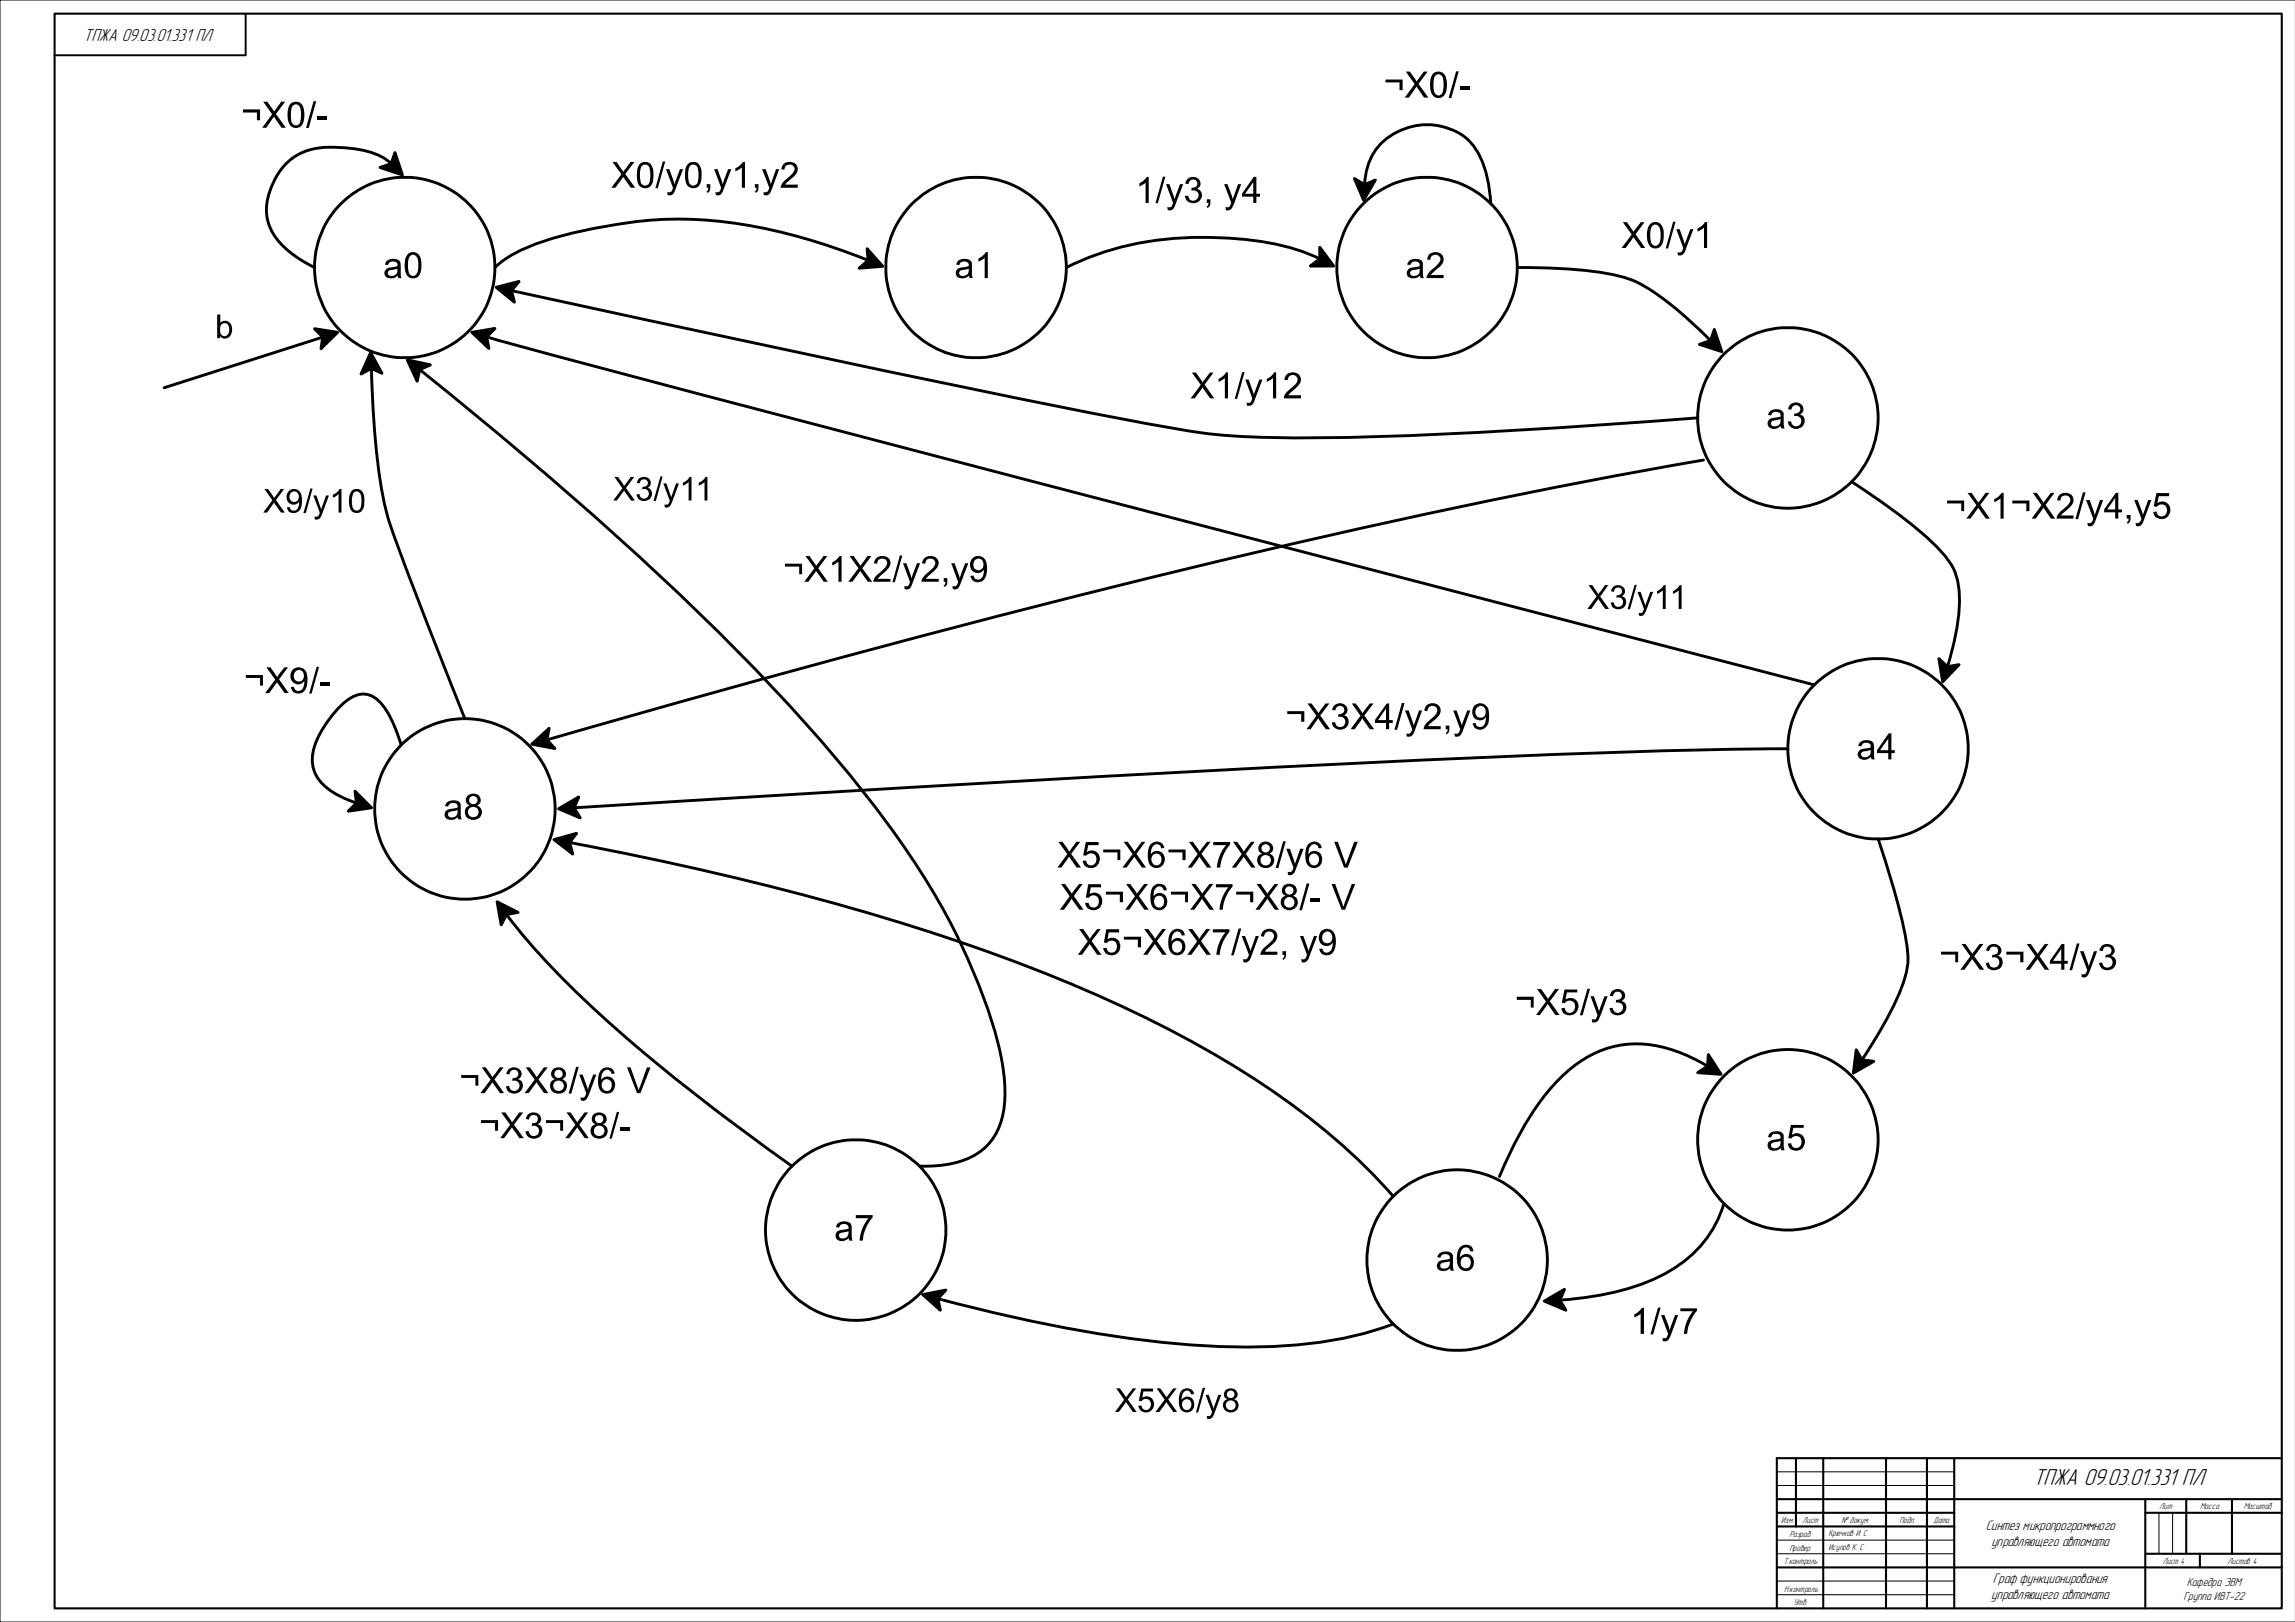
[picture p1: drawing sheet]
<svg xmlns="http://www.w3.org/2000/svg" width="841mm" height="594mm" viewBox="0 0 841 594" stroke-linecap="round" stroke-linejoin="round" font-family="sans-serif">
<defs><g id="words">
<text font-size="8.9" x="744.9" y="544">ТПЖА 09.03.01.331 ПЛ</text>
<text font-size="6.7" x="30.6" y="15.1">ТПЖА 09.03.01.331 ПЛ</text>
<g font-size="5.3">
<text x="727.5" y="560.2">Синтез микропрограммного</text>
<text x="729.7" y="566.2">управляющего автомата</text>
<text x="730.2" y="579.6">Граф функционирования</text>
<text x="729.6" y="585.6">управляющего автомата</text>
</g>
<g font-size="4.5">
<text x="801.2" y="580.7">Кафедра ЭВМ</text>
<text x="800" y="585.8">Группа ИВТ-22</text>
</g>
<g font-size="3.3">
<text x="652.6" y="557.7">Изм.</text>
<text x="660.3" y="557.7">Лист</text>
<text x="674.7" y="557.7">№ докум.</text>
<text x="695.9" y="557.7">Подп.</text>
<text x="708.4" y="557.7">Дата</text>
<text x="791.1" y="552.7">Лит.</text>
<text x="806.2" y="552.7">Масса</text>
<text x="822.1" y="552.7">Масштаб</text>
<text x="655.6" y="562.9">Разраб.</text>
<text x="670" y="562.7">Крючков И. С.</text>
<text x="655.6" y="567.8">Провер.</text>
<text x="670" y="567.7">Исупов К. С.</text>
<text x="653.5" y="572.6">Т.контроль</text>
<text x="792.3" y="572.8">Лист 4</text>
<text x="816.1" y="572.8">Листов 4</text>
<text x="653.7" y="582.9">Н.контроль</text>
<text x="657.2" y="587.7">Утв.</text>
</g>
</g></defs>
<path d="M840.9 0h-840.9v594h840.9M651 539h65M651 544h65M791 554v15M796 554v15M651 579h65M651 569h65M651 564h65M651 584h65" fill="none" stroke="#000" stroke-width=".37"/>
<g fill="none" stroke="#000" stroke-width=".76">
<path d="M20 5h816v584h-816zM658 534v25M668 534v55M691 534v55M706 534v55M716 534v55M836 534h-185v55M651 549h185M651 559h65M651 554h65M786 549v40M786 554h50"/>
<path d="M801 549v20M817.7 549v20M651 574h185M786 569h50M806 569v5"/>
</g>
<path d="M90 5.2v15h-70" fill="none" stroke="#000" stroke-width=".71"/>
<g fill="#fff">
<path d="M50.8 22.5h745.8v502.3h-745.8z"/>
<circle cx="148.3" cy="98" r="33"/>
</g>
<circle cx="148.3" cy="98" r="33" fill="none" stroke="#000" stroke-width="1.1"/>
<g fill="#000">
<path d="M149.7 92.8a3.1 3.1 0 0 1 3.4 .1 3.1 3.1 0 0 1 1.3 3.2v1.1a4.1 4.1 0 0 1-2.3 4.6 3.1 3.1 0 0 1-3.8-3.2 6.4 6.4 0 0 1 1.4-5.8zM150.3 93.7a7.6 7.6 0 0 0 0 6.9 1.75 1.75 0 0 0 1.9 .2 1.75 1.75 0 0 0 .9-1.7 6 6 0 0 0-1-5.6l-.8-.2z"/>
<path d="M141.7 95.5a3.3 3.3 0 0 1 5 .8l.1 4.8 .4 .7h-1.3l-.2-.8a3.1 3.1 0 0 1-4.7-.2 2.27 2.27 0 0 1 2.6-2.9l.9-.2a1 1 0 0 0 1.2-1 1 1 0 0 0-1.3-.9 1.77 1.77 0 0 0-2.3 1.3l-1.1-.2zM142.4 99.3a1.24 1.24 0 0 0 .1 1.6 1.24 1.24 0 0 0 1.6 .1 2.03 2.03 0 0 0 1.5-2.6z"/>
</g>
<circle cx="357.6" cy="98" r="33" fill="#fff"/>
<g fill="none" stroke="#000" stroke-width="1.1">
<path d="M317.7 91.1l5.7 6.4-8.6 .7 3.2-2.9zM318 95.3a189.8 189.8 0 0 0-70.6-15.1 174 174 0 0 0-53.2 10 39.6 39.6 0 0 0-12.9 7.8"/>
<circle cx="357.6" cy="98" r="33"/>
</g>
<g fill="#000">
<path d="M317.7 91.1l5.7 6.4-8.6 .7 3.2-2.9zM358.5 94.7l1.4-.9 1.3-1.5h.7v9.5h-1.1v-7.4l-2.3 1.4z"/>
<path d="M351 95.5a3.2 3.2 0 0 1 5.1 1v4l.3 1.3h-1.1l-.3-.8a3.2 3.2 0 0 1-4.7-.2 2.22 2.22 0 0 1 2.5-2.9l1.1-.2a.94 .94 0 0 0 1.1-.8 .94 .94 0 0 0-.9-1 1.74 1.74 0 0 0-2.6 1.2l-1.1-.2zM351.7 99.3a1.15 1.15 0 0 0 0 1.5 1.15 1.15 0 0 0 1.4 .2 2.03 2.03 0 0 0 1.8-2.6l-2.7 .6z"/>
</g>
<path d="M223.8 56.7h69.4v16.5h-69.4z" fill="#fff"/>
<g fill="#000">
<path d="M224.4 59.3h1.5l2.5 3.6 2.6-3.6h1.4l-3.3 4.4 3.6 5h-1.6l-2.8-3.9-2.8 3.9h-1.5l3.7-4.9zM242.9 59.1h.8l-2.7 9.8h-.9zM244 62h1.2l2 5.5 1.9-5.5h1.2l-3 7.8a1.92 1.92 0 0 1-2.7 1.6l-.2-1.1 .7 .1a1.51 1.51 0 0 0 1.5-1.7zM258.9 67.4h1.3v1.3a1.66 1.66 0 0 1-1 1.9l-.4-.4 .4-.3 .3-1.2h-.6zM261.7 62h1.2l1.8 5.5 2.1-5.5h1.1l-3.1 8.2a1.8 1.8 0 0 1-2.5 1.2l-.2-1.1 .7 .1a1.51 1.51 0 0 0 1.4-1.7zM269.4 61.6l1.4-.8 1.4-1.5h.7v9.4h-1.1v-7.4l-2.4 1.4zM276.6 67.4h1.3v1.3a1.66 1.66 0 0 1-1.1 1.9l-.3-.4 .4-.3 .3-1.2h-.6zM279.2 62h1.3l1.9 5.5 1.9-5.5h1.2l-3 7.8a1.99 1.99 0 0 1-2.7 1.6l-.1-1.1 .7 .1a1.57 1.57 0 0 0 1.5-1.7zM287.2 60a2.99 2.99 0 0 1 3.4-.5 2.99 2.99 0 0 1 1.6 3v.2a18.1 18.1 0 0 1-4.4 4.7l-.1 .2h4.6v1.1h-6.3l.9-2 2.8-2.5a2.39 2.39 0 0 0 .9-3.5 1.91 1.91 0 0 0-2-.3 1.91 1.91 0 0 0-1.2 1.7l-1.1-.1 .3-1.3z"/>
<path d="M234.4 60.1a2.97 2.97 0 0 1 3.4-.5 2.97 2.97 0 0 1 1.6 3v1.5a4.1 4.1 0 0 1-2.3 4.7 3 3 0 0 1-3.7-3.3l-.1-.7a6.6 6.6 0 0 1 1.1-4.7zM235.4 60.6a7.5 7.5 0 0 0-.1 6.9 1.88 1.88 0 0 0 2.2 .1 1.88 1.88 0 0 0 .7-2.1 5.4 5.4 0 0 0-1.1-5.1l-1.1-.1z"/>
<path d="M252 60.1a2.93 2.93 0 0 1 3.2-.6 2.93 2.93 0 0 1 1.8 2.7 6.7 6.7 0 0 1-1.5 6.4 3 3 0 0 1-4.5-3.1v-.7a6.1 6.1 0 0 1 1-4.7zM253 60.6a7.7 7.7 0 0 0-.1 6.9 1.9 1.9 0 0 0 2.2 0 1.9 1.9 0 0 0 .8-2 6.8 6.8 0 0 0-.8-4.9l-1.1-.3z"/>
</g>
<circle cx="522.9" cy="98" r="33" fill="#fff"/>
<g fill="none" stroke="#000" stroke-width="1.1">
<path d="M483.5 90.5l5.2 6.9h-8.6l3.4-2.6zM483.5 94.8a89.9 89.9 0 0 0-35.7-7.7 113.2 113.2 0 0 0-57.1 10.9"/>
<circle cx="522.9" cy="98" r="33"/>
</g>
<g fill="#000">
<path d="M417.4 67.2l1.7-1.2 1.1-1.2h.7v9.5h-1.2v-7.4l-2.3 1.4zM426.1 64.7h.9l-2.8 9.7h-.9zM427.2 67.4h1.3l1.9 5.6 1.9-5.6h1.2l-2.8 7.5a2.19 2.19 0 0 1-2.9 2.1l-.1-1.2 .5 .1a1.44 1.44 0 0 0 1.6-1.6zM435 65.7a2.64 2.64 0 0 1 3.5-.6 2.64 2.64 0 0 1 .9 3.5l-.8 .6a2.77 2.77 0 0 1 1.6 3.5 2.77 2.77 0 0 1-3.5 1.7 2.84 2.84 0 0 1-2.6-2.6l1.2-.1a1.89 1.89 0 0 0 2.3 1.7 1.89 1.89 0 0 0 1.5-2.4 1.89 1.89 0 0 0-2.6-1.2l.1-1.1a1.59 1.59 0 0 0 2-1 1.59 1.59 0 0 0-1.2-2 1.59 1.59 0 0 0-1.9 1.3l-.1 .4-1.1-.2zM442.1 73h1.4v1.3a1.84 1.84 0 0 1-1.1 1.9l-.3-.6 .5-.4 .2-.9h-.7zM448.5 67.4h1.2l2 5.6 1.9-5.6h1.2l-3.2 8.3a1.95 1.95 0 0 1-2.5 1.3l-.1-1.2 .5 .1a1.53 1.53 0 0 0 1.6-1.6zM483.5 90.5l5.2 6.9h-8.6l3.4-2.6zM523.8 93a3 3 0 0 1 3.7-.4 3 3 0 0 1 1.2 3.5l-.8 1.2-3.6 3.4h4.6v1.1h-6.3l1-2.1 2.8-2.5a2.44 2.44 0 0 0 1.1-3.2 1.89 1.89 0 0 0-2.1-.6 1.89 1.89 0 0 0-1.4 1.7l-1.1-.1 .4-1.3z"/>
<path d="M459.4 64.8h.9v6.2h1.3v1h-1.3v2.3h-1.1v-2.3h-4.2v-1zM459.2 66.7l-3 4.3h3z"/>
<path d="M516.3 95.5a3.5 3.5 0 0 1 4.9 .5l.2 5.1 .3 .7h-1.2l-.2-.8a3.2 3.2 0 0 1-4.8-.2 2.27 2.27 0 0 1 2.6-2.9l1-.2a.94 .94 0 0 0 1.1-.8 .94 .94 0 0 0-.9-1 1.81 1.81 0 0 0-2.6 1.2l-1.1-.2zM516.9 99.3a1.15 1.15 0 0 0 0 1.5 1.15 1.15 0 0 0 1.5 .2 2.03 2.03 0 0 0 1.8-2.6l-2.8 .6z"/>
</g>
<circle cx="655.1" cy="153.1" r="33.1" fill="#fff"/>
<g fill="none" stroke="#000" stroke-width="1.1">
<path d="M555.9 98a156.6 156.6 0 0 1 39.1 3.6 57.3 57.3 0 0 1 20.2 12.4l11.5 10.7M622.6 126.1l4.1-1.4 1.4-4.1 2.7 8.2z"/>
<circle cx="655.1" cy="153.1" r="33.1"/>
</g>
<g fill="#000">
<path d="M622.6 126.1l4.1-1.4 1.4-4.1 2.7 8.2zM655.8 148.3a2.66 2.66 0 0 1 3.6-.6 2.66 2.66 0 0 1 .8 3.5l-.8 .6a2.76 2.76 0 0 1 1.7 3.3 2.76 2.76 0 0 1-3.1 2 3 3 0 0 1-3-2.7l1.2-.1a1.91 1.91 0 0 0 2.2 1.7 1.91 1.91 0 0 0 1.5-2.4 1.91 1.91 0 0 0-2.6-1.2l.1-1a1.61 1.61 0 0 0 2-.9 1.61 1.61 0 0 0-.8-2 1.68 1.68 0 0 0-2.3 1.5l-1.2-.1z"/>
<path d="M648.5 150.6a3.2 3.2 0 0 1 5 .8v4.2l.4 1.3h-1.2l-.2-.9a2.87 2.87 0 0 1-4.9-.5 2.27 2.27 0 0 1 2.7-2.6l1-.1a.94 .94 0 0 0 1.1-.8 .94 .94 0 0 0-.9-1.1 1.74 1.74 0 0 0-2.6 1.2l-1.1-.1zM649.1 154.4a1.15 1.15 0 0 0 0 1.4 1.15 1.15 0 0 0 1.5 .3 2.03 2.03 0 0 0 1.8-2.6z"/>
</g>
<path d="M593.9 78.7h34.1v16.5h-34.1z" fill="#fff"/>
<g fill="#000">
<path d="M496.2 65.4l3.8 2.2 3.9-1.7-4.3 7.4zM594.6 81.4h1.5l2.4 3.5 2.7-3.5h1.3l-3.3 4.4 3.6 5h-1.5l-2.9-4-2.8 4h-1.5l3.7-4.9zM613 81.2h.9l-2.7 9.8h-.9zM614.2 83.9h1.2l1.8 5.6 2.1-5.6h1.1l-3.2 8.6a1.91 1.91 0 0 1-2.4 1l-.2-1.2 .9 .2a1.75 1.75 0 0 0 1.2-1.7zM621.9 83.7l1.4-.8 1.4-1.6h.8v9.5h-1.2v-7.4l-2.4 1.4z"/>
<path d="M604.5 82.1a2.99 2.99 0 0 1 3.4-.4 2.99 2.99 0 0 1 1.6 3l.1 1.4a4.3 4.3 0 0 1-2.3 4.8 3.2 3.2 0 0 1-3.8-3.4 7 7 0 0 1 1-5.4zM605.5 82.7a7.6 7.6 0 0 0-.1 6.9 1.75 1.75 0 0 0 1.9 .2 1.75 1.75 0 0 0 1-1.7 6.1 6.1 0 0 0-1.1-5.6l-.7-.2z"/>
</g>
<path d="M496.2 65.4l3.8 2.2 3.9-1.7-4.3 7.4zM500 67.6a21.8 21.8 0 0 1 19.2-21.6 21.4 21.4 0 0 1 24.8 15.9l1.4 5.9 .8 6.8" fill="none" stroke="#000" stroke-width="1.1"/>
<path d="M506.8 23.6h32v16.6h-32z" fill="#fff"/>
<g fill="#000">
<path d="M507.6 29.1h6.3v3.9h-1.2v-2.8h-5.1zM515 26.2h1.5l2.5 3.6 2.7-3.6h1.4l-3.4 4.5 3.6 5h-1.5l-2.8-4-2.8 4h-1.5l3.6-4.9zM533.5 26.1h1l-2.8 9.8h-.9zM534.8 31.7h3.6v1.1h-3.6z"/>
<path d="M525.3 26.7a3.1 3.1 0 0 1 3.3 0 3.1 3.1 0 0 1 1.4 2.9l.1 1.5a4.4 4.4 0 0 1-2.3 4.7 3.3 3.3 0 0 1-3.8-4l.2-3.1zM526 27.6a7.8 7.8 0 0 0 0 6.9 1.69 1.69 0 0 0 1.9 .2 1.69 1.69 0 0 0 .9-1.7v-.6a5.3 5.3 0 0 0-1-5l-.8-.2z"/>
</g>
<circle cx="688.1" cy="274.2" r="33" fill="#fff"/>
<g fill="none" stroke="#000" stroke-width="1.1">
<path d="M143.3 59.9a26 26 0 0 0-16.3-5.7 32.7 32.7 0 0 0-16.5 1.8 24 24 0 0 0-12.5 24.3 23.5 23.5 0 0 0 11 14.1l6.2 3.6M139.2 61.3l4.1-1.4 1.4-4 2.7 8.2z"/>
<circle cx="688.1" cy="274.2" r="33"/>
</g>
<g fill="#000">
<path d="M139.2 61.3l4.1-1.4 1.4-4 2.7 8.2z"/>
<path d="M681.3 272a3.5 3.5 0 0 1 5.1 .3l.2 5 .4 .8h-1.3l-.2-.9a2.87 2.87 0 0 1-4.8-.5 2.36 2.36 0 0 1 2.7-2.6l.9-.1a.94 .94 0 0 0 1.1-.8 .94 .94 0 0 0-.9-1.1 1.82 1.82 0 0 0-2.6 1.2l-1.1-.2zM682.1 275.5a1.23 1.23 0 0 0 .2 1.6 1.23 1.23 0 0 0 1.6 .1 2.02 2.02 0 0 0 1.5-2.6z"/>
<path d="M692 268.6h1v6.1h1.2v1.1h-1.2v2.3h-1.2v-2.3h-4.1v-1.1zM691.8 270.5l-3 4.2h3z"/>
</g>
<path d="M88.2 34.6h32v16.6h-32z" fill="#fff"/>
<g fill="#000">
<path d="M89 40.1h6.3v3.9h-1.2v-2.8h-5.1zM96.4 37.2h1.5l2.5 3.7 2.6-3.7h1.5l-3.4 4.5 3.6 5.1h-1.6l-2.7-4.1-2.8 4.1h-1.5l3.6-5zM114.9 37.1h.9l-2.7 9.8h-1zM116.2 42.7h3.6v1.2h-3.6zM710.4 241.2l3.1 2.9 4.3-.7-6 6.3z"/>
<path d="M106.4 38a3 3 0 0 1 3.4-.5 3 3 0 0 1 1.6 3.1l.1 2.1a3.6 3.6 0 0 1-2.7 4.1 3.4 3.4 0 0 1-3.4-4l.1-2.7zM107.4 38.6a7.7 7.7 0 0 0 0 6.9 1.71 1.71 0 0 0 1.9 .2 1.71 1.71 0 0 0 .9-1.7v-.6a5.3 5.3 0 0 0-1-5l-.8-.2z"/>
</g>
<path d="M678.4 176.4a184 184 0 0 1 32.3 25 23 23 0 0 1 7.2 18.4 86 86 0 0 1-4.4 24.3M710.4 241.2l3.1 2.9 4.3-.7-6 6.3z" fill="none" stroke="#000" stroke-width="1.1"/>
<path d="M712.8 177.8h82.6v16.5h-82.6z" fill="#fff"/>
<g fill="#000">
<path d="M713.4 183.3h6.2v3.9h-1v-2.8h-5.2zM720.9 180.5h1.5l2.4 3.6 2.7-3.6h1.4l-3.4 4.4 3.6 5h-1.5l-2.9-3.9-2.8 3.9h-1.5l3.7-4.9zM730.7 182.8l1.6-1.1 1.1-1.2h.7v9.4h-1.1v-7.4l-2.3 1.4zM737.3 183.3h6.2v3.9h-1.1v-2.8h-5.1zM744.8 180.5h1.5l2.5 3.6 2.6-3.6h1.3l-3.2 4.4 3.5 5h-1.6l-2.7-3.9-2.9 3.9h-1.5l3.7-4.9zM754.3 181.5a2.97 2.97 0 0 1 3.6-.9 2.97 2.97 0 0 1 1.7 3.3 17.2 17.2 0 0 1-4.4 4.7l-.1 .2h4.6v1.1h-6.2a6.5 6.5 0 0 1 3.3-4.2 2.55 2.55 0 0 0 1.2-3.8 1.84 1.84 0 0 0-2-.3 1.84 1.84 0 0 0-1.1 1.7l-1.2-.1zM763.1 180.3h1l-2.7 9.8h-1zM764.3 183.1h1.3l1.9 5.6 1.9-5.6h1.2l-2.8 7.5a2.18 2.18 0 0 1-2.9 2l-.1-1.1 .9 .1a1.72 1.72 0 0 0 1.2-1.7zM779.2 188.6h1.4v1.3a2.1 2.1 0 0 1-1.1 1.9l-.3-.5 .5-.5 .2-.9h-.7zM781.9 183.1h1.3l1.9 5.6 2-5.6h1.1l-2.8 7.5a2.21 2.21 0 0 1-2.8 2l-.1-1.1 1.4-.2 .7-1.4zM790.1 180.6h4.6v1.1h-3.8l-.5 2.6a3.2 3.2 0 0 1 4.8 2.1 3.2 3.2 0 0 1-3.8 3.7 2.65 2.65 0 0 1-2.5-2.6l1.2-.1a1.96 1.96 0 0 0 2.5 1.6 1.96 1.96 0 0 0 1.3-2.6 2.03 2.03 0 0 0-1.6-1.6 2.03 2.03 0 0 0-2.1 .8l-1.1-.2z"/>
<path d="M775.2 180.5h.9v6.1h1.3v1h-1.3v2.3h-1.1v-2.3h-4.1v-1zM775 182.3l-2.9 4.3h2.9z"/>
</g>
<circle cx="655.1" cy="417.4" r="33.1" fill="#fff"/>
<g fill="none" stroke="#000" stroke-width="1.1">
<path d="M688.1 307.2a229.4 229.4 0 0 1 10.7 40.5 29 29 0 0 1-3.1 16.5 158.5 158.5 0 0 1-13.5 23.9M680.1 384.4l2.1 3.7 4.3 .6-7.5 4.3z"/>
<circle cx="655.1" cy="417.4" r="33.1"/>
</g>
<g fill="#000">
<path d="M680.1 384.4l2.1 3.7 4.3 .6-7.5 4.3zM656.2 412h4.6v1h-3.7l-.6 2.6a3.2 3.2 0 0 1 4.8 2.1 3.2 3.2 0 0 1-3.7 3.7 2.65 2.65 0 0 1-2.6-2.6l1.3-.1a1.96 1.96 0 0 0 2.4 1.7 1.96 1.96 0 0 0 1.3-2.7 2.03 2.03 0 0 0-1.6-1.6 2.03 2.03 0 0 0-2.1 .8l-1.1-.1z"/>
<path d="M648.5 415a3.6 3.6 0 0 1 4.9 .5l.1 4.4 .4 1.3h-1.2l-.2-.8a3.2 3.2 0 0 1-4.7-.2 2.2 2.2 0 0 1 2.5-2.9l1-.1a.94 .94 0 0 0 1.2-.8 .94 .94 0 0 0-1-1.1 1.74 1.74 0 0 0-2.6 1.3l-1.1-.2zM649.1 418.7a1.25 1.25 0 0 0 .1 1.6 1.25 1.25 0 0 0 1.7 .2 2.17 2.17 0 0 0 1.5-2.7z"/>
</g>
<path d="M710.6 343h65.1v16.5h-65.1z" fill="#fff"/>
<g fill="#000">
<path d="M711.2 348.5h6.2v3.9h-1v-2.8h-5.2zM718.7 345.7h1.5l2.4 3.6 2.7-3.6h1.4l-3.4 4.5 3.7 4.9h-1.6l-2.9-3.9-2.8 3.9h-1.5l3.7-4.9zM728.3 346.6a2.68 2.68 0 0 1 3.5-.7 2.68 2.68 0 0 1 1.2 3.3l-1 .8a2.76 2.76 0 0 1 1.6 3.3 2.76 2.76 0 0 1-3 2 2.73 2.73 0 0 1-3-2.6l1.1-.2a1.89 1.89 0 0 0 2.2 1.8 1.89 1.89 0 0 0 1.5-2.4 1.89 1.89 0 0 0-2.5-1.2l.1-1a1.61 1.61 0 0 0 2-1.1 1.61 1.61 0 0 0-1.2-2 1.61 1.61 0 0 0-1.9 1.3l-.1 .4-1.1-.2zM735.1 348.5h6.2v3.9h-1.1v-2.8h-5.1zM742.6 345.7h1.5l2.4 3.6 2.7-3.6h1.3l-3.2 4.5 3.5 4.9h-1.6l-2.7-3.9-2.9 3.9h-1.5l3.7-4.9zM760.9 345.5h1l-2.7 9.8h-1zM762.1 348.3h1.3l1.9 5.6 1.9-5.6h1.1l-2.7 7.5a2.18 2.18 0 0 1-2.9 2l-.1-1.1 .4 .1a1.51 1.51 0 0 0 1.7-1.6zM770.1 346.3a2.65 2.65 0 0 1 3.4-.3 2.65 2.65 0 0 1 .9 3.2l-.9 .8a2.75 2.75 0 0 1 1.7 3.3 2.75 2.75 0 0 1-3.1 2 2.87 2.87 0 0 1-3-2.6l1.1-.2a1.91 1.91 0 0 0 2.2 1.9 1.91 1.91 0 0 0 1.5-2.5 1.91 1.91 0 0 0-2.6-1.2l.2-1a1.62 1.62 0 0 0 2.1-1.4 1.62 1.62 0 0 0-1.6-1.8 1.62 1.62 0 0 0-1.6 1.8l-1.3-.2z"/>
<path d="M755.4 345.7h.9v6.2h1.3v1h-1.3v2.2h-1.1v-2.2h-4.2v-1zM755.2 347.5l-3 4.4h3z"/>
</g>
<circle cx="533.9" cy="461.5" r="33.1" fill="#fff"/>
<g fill="none" stroke="#000" stroke-width="1.1">
<path d="M631.6 440.7a43.6 43.6 0 0 1-25.1 27.5 102.2 102.2 0 0 1-35 7.9M565.8 476.5l7.4-4.3-1.7 3.9 2.2 3.7z"/>
<circle cx="533.9" cy="461.5" r="33.1"/>
</g>
<g fill="#000">
<path d="M565.8 476.5l7.4-4.3-1.7 3.9 2.2 3.7z"/>
<path d="M535.1 456.6a2.78 2.78 0 0 1 2.9-.7 2.78 2.78 0 0 1 1.8 2.3l-1.1 .1a1.78 1.78 0 0 0-1.9-1.5 1.78 1.78 0 0 0-1.7 1.8l-.2 1.8a2.88 2.88 0 0 1 3.7-.9 2.88 2.88 0 0 1 1.3 3.6 3.1 3.1 0 0 1-3.3 2.3 3.1 3.1 0 0 1-2.7-3 6.7 6.7 0 0 1 1.2-5.8zM535.7 460.8a2.07 2.07 0 0 0-.2 2.8 2.07 2.07 0 0 0 2.8 .3 2.07 2.07 0 0 0 .3-2.8 2.07 2.07 0 0 0-2.9-.3z"/>
<path d="M527.3 459a3.5 3.5 0 0 1 4.9 .5l.2 4.5 .3 1.4h-1.2l-.2-.9a3.2 3.2 0 0 1-4.7-.2 2.21 2.21 0 0 1 2.5-2.9l1-.2a.94 .94 0 0 0 1.2-.8 .94 .94 0 0 0-1-1 1.73 1.73 0 0 0-2.5 1.2l-1.2-.2zM527.8 462.9a1.26 1.26 0 0 0 .3 1.5 1.26 1.26 0 0 0 1.6 .1 2.07 2.07 0 0 0 1.5-2.6l-2.5 .5z"/>
</g>
<path d="M597.2 476.3h25.3v16.6h-25.3z" fill="#fff"/>
<path d="M598.8 481.3l1.4-.9 1.3-1.4h.8v9.5h-1.2v-7.4l-2.3 1.4zM607.5 478.9h.9l-2.7 9.8h-1zM608.6 481.6h1.2l2 5.6 1.9-5.6h1.2l-3.2 8.3a1.95 1.95 0 0 1-2.5 1.2l-.1-1.1 .4 .1a1.42 1.42 0 0 0 1.7-1.6zM615.7 479.1h6v.9a15.2 15.2 0 0 0-3.6 8.5h-1.1a14.3 14.3 0 0 1 3.2-8.3h-4.5z" fill="#000"/>
<circle cx="170.3" cy="296.2" r="33.1" fill="#fff"/>
<g fill="none" stroke="#000" stroke-width="1.1">
<path d="M203 307.5l8.3-2.3-2.6 3.3 1.1 4.3zM208.7 308.5a1052.3 1052.3 0 0 1 148.4 38.3 493 493 0 0 1 96.4 44.4 251.6 251.6 0 0 1 57 46.9"/>
<circle cx="170.3" cy="296.2" r="33.1"/>
</g>
<g fill="#000">
<path d="M203 307.5l8.3-2.3-2.6 3.3 1.1 4.3z"/>
<path d="M163.8 293.8a3.6 3.6 0 0 1 4.9 .5l.1 4.4 .4 1.4h-1.2l-.3-.8a3.2 3.2 0 0 1-4.7-.2 2.23 2.23 0 0 1 2.5-2.9l1.1-.2a.94 .94 0 0 0 1.1-.8 .94 .94 0 0 0-.9-1.1 1.8 1.8 0 0 0-2.6 1.3l-1.1-.2zM164.4 297.5a1.25 1.25 0 0 0 .1 1.7 1.25 1.25 0 0 0 1.6 .1 2.17 2.17 0 0 0 1.6-2.7z"/>
<path d="M171.2 291.6a2.63 2.63 0 0 1 3.6-.8 2.63 2.63 0 0 1 .8 3.6l-.9 .5a2.79 2.79 0 0 1 1.7 3.6 2.79 2.79 0 0 1-3.5 1.7 2.72 2.72 0 0 1-2.6-2.3 2.72 2.72 0 0 1 1.8-3 2.06 2.06 0 0 1-.9-3.3zM171.9 293a1.51 1.51 0 0 0 3 0 1.51 1.51 0 0 0-3 0zM171.5 297.3a1.94 1.94 0 0 0 3.8 0 1.94 1.94 0 0 0-3.8 0z"/>
</g>
<path d="M386.8 305.6h111.3v47.3h-111.3z" fill="#fff"/>
<g fill="#000">
<path d="M387.8 308.3h1.5l2.4 3.6 2.7-3.6h1.4l-3.3 4.4 3.6 5h-1.6l-2.8-4-2.9 4h-1.4l3.6-4.9zM397.8 308.4h4.7v1.1h-3.8l-.5 2.6a3.2 3.2 0 0 1 4.8 2.1 3.2 3.2 0 0 1-3.8 3.7 2.66 2.66 0 0 1-2.5-2.7h1.2a1.97 1.97 0 0 0 2.5 1.6 1.97 1.97 0 0 0 1.3-2.7 2.1 2.1 0 0 0-1.7-1.6 2.1 2.1 0 0 0-2.1 .9l-1-.2zM404.2 311.1h6.3v3.9h-1.1v-2.8h-5.2zM411.7 308.3h1.5l2.5 3.6 2.6-3.6h1.3l-3.2 4.4 3.5 5h-1.5l-2.8-4-2.8 4h-1.5l3.7-4.9zM428.1 311.1h6.3v3.9h-1.2v-2.8h-5.1zM435.6 308.3h1.4l2.6 3.6 2.6-3.6h1.4l-3.4 4.4 3.6 5h-1.6l-2.7-4-2.8 4h-1.5l3.6-4.9zM444.5 308.4h6.2v.8a14.3 14.3 0 0 0-3.6 8.5h-1.3a14.2 14.2 0 0 1 3.4-8.2h-4.7zM451.8 308.3h1.5l2.4 3.6 2.7-3.6h1.3l-3.3 4.4 3.6 5h-1.5l-2.9-4-2.8 4h-1.5l3.6-4.9zM470.1 308.1h1l-2.7 9.8h-1zM488.8 308.3h1.4l2.9 8.4 3.1-8.4h1.3l-3.7 9.4h-1.4zM388.7 323.7h1.5l2.5 3.5 2.7-3.5h1.3l-3.3 4.4 3.6 5.1h-1.5l-2.9-4.1-2.8 4.1h-1.5l3.6-5zM398.7 323.8h4.7v1.1h-3.7l-.5 2.5a3.2 3.2 0 0 1 4.7 2.2 3.2 3.2 0 0 1-3.7 3.7 2.82 2.82 0 0 1-2.6-2.6l1.2-.1a1.97 1.97 0 0 0 2.5 1.7 1.97 1.97 0 0 0 1.3-2.7 1.99 1.99 0 0 0-1.6-1.7 1.99 1.99 0 0 0-2.1 .9l-1.1-.1z"/>
<path d="M405.2 326.5h6.2v3.9h-1.1v-2.8h-5.1zM412.6 323.7h1.5l2.4 3.5 2.7-3.5h1.4l-3.3 4.4 3.6 5.1h-1.6l-2.8-4.1-2.8 4.1h-1.5l3.6-5zM429 326.5h6.3v3.9h-1.1v-2.8h-5.2zM436.5 323.7h1.5l2.5 3.5 2.6-3.5h1.4l-3.3 4.4 3.6 5.1h-1.6l-2.8-4.1-2.8 4.1h-1.5l3.7-5zM445.5 323.8h6.1v.9a14.7 14.7 0 0 0-3.6 8.5h-1.2a13.8 13.8 0 0 1 3.3-8.3h-4.6zM452.9 326.5h6.3v3.9h-1.2v-2.8h-5.1zM460.4 323.7h1.5l2.5 3.5 2.6-3.5h1.4l-3.3 4.4 3.5 5.1h-1.5l-2.8-4.1-2.8 4.1h-1.5l3.6-5zM471.3 310.8h1.3l1.8 5.6 2-5.6h1.2l-2.6 7a2.8 2.8 0 0 1-2.6 2.7l-.5-.1-.1-1.2 .9 .2a1.72 1.72 0 0 0 1.2-1.7zM478.8 323.5h.9l-2.7 9.8h-1zM480.2 329.1h3.5v1.2h-3.5zM487.9 323.7h1.3l3 8.4 3.1-8.4h1.2l-3.7 9.5h-1.2zM395.4 340.2h1.5l2.4 3.6 2.7-3.6h1.3l-3.3 4.4 3.6 5.1h-1.6l-2.8-4-2.8 4h-1.5l3.6-5z"/>
<path d="M405.3 340.3h4.7v1.2h-3.8l-.4 2.5a3.1 3.1 0 0 1 4.7 1.9 3.1 3.1 0 0 1-3.2 3.9 2.88 2.88 0 0 1-3.1-2.6l1.2-.1a1.97 1.97 0 0 0 2.5 1.7 1.97 1.97 0 0 0 1.3-2.7 2.04 2.04 0 0 0-1.6-1.6 2.04 2.04 0 0 0-2.1 .8l-1-.1zM411.8 343h6.2v3.9h-1.1v-2.8h-5.1zM419.2 340.2h1.5l2.5 3.6 2.6-3.6h1.4l-3.3 4.4 3.6 5.1h-1.6l-2.7-4-2.9 4h-1.5l3.7-5zM435.3 340.2h1.5l2.6 3.6 2.6-3.6h1.4l-3.4 4.4 3.6 5.1h-1.5l-2.8-4-2.8 4h-1.5l3.6-5zM444.3 340.3h6.1v.9a15 15 0 0 0-3.5 8.5h-1.2a14.2 14.2 0 0 1 3.3-8.2h-4.7zM453.8 340h1l-2.8 9.8h-.9zM454.9 342.8h1.3l1.9 5.5 2-5.5h1.1l-2.6 6.9a2.71 2.71 0 0 1-2.8 2.7l-.2-.1-.1-1.1 .6 .1 .8-.2 .7-1.4zM462.6 341.2a2.94 2.94 0 0 1 3.9-.8 2.94 2.94 0 0 1 1.1 3.8l-4.2 4.3h4.6v1.2h-6.3l.7-1.8 2.7-2.5a2.63 2.63 0 0 0 1.2-3.8 1.86 1.86 0 0 0-2.1-.4 1.86 1.86 0 0 0-1.1 1.8l-1.1-.1zM469.9 348.3h1.3v1.4a1.84 1.84 0 0 1-1.1 1.8l-.2-.4 .5-.6 .2-.8h-.7zM476.3 342.8h1.2l2 5.5 1.9-5.5h1.2l-3 7.9-.7 1.1a1.68 1.68 0 0 1-2 .5l-.2-1.1a1.49 1.49 0 0 0 2.2-1.5z"/>
<path d="M421.8 309a2.81 2.81 0 0 1 2.9-.7 2.81 2.81 0 0 1 1.9 2.3l-1.1 .1a1.8 1.8 0 0 0-2-1.5 1.8 1.8 0 0 0-1.6 1.8l-.2 1.9a2.9 2.9 0 0 1 4-.7 2.9 2.9 0 0 1 .6 4.1 3.1 3.1 0 0 1-3.8 1.4 3.1 3.1 0 0 1-2-3.6 6.6 6.6 0 0 1 1.3-5.1zM422.7 312.9a2.12 2.12 0 0 0-.7 2.8 2.12 2.12 0 0 0 2.8 .9 2.11 2.11 0 0 0 .6-2.8 2.11 2.11 0 0 0-2.7-.9z"/>
<path d="M461.5 309.3a2.68 2.68 0 0 1 3.5-.9 2.68 2.68 0 0 1 1.1 3.4l-1 .8a2.85 2.85 0 0 1 1.4 3.8 2.85 2.85 0 0 1-3.8 1.4 2.68 2.68 0 0 1-2.1-2.5 2.68 2.68 0 0 1 1.8-2.7 2.1 2.1 0 0 1-.9-3.3zM462.2 310.7a1.52 1.52 0 0 0 3 0 1.52 1.52 0 0 0-3 0zM461.8 315a1.91 1.91 0 0 0 3.8 0 1.91 1.91 0 0 0-3.8 0z"/>
<path d="M479.5 309a2.75 2.75 0 0 1 2.9-.7 2.75 2.75 0 0 1 1.8 2.3l-1.1 .1a1.74 1.74 0 0 0-1.7-1.6 1.74 1.74 0 0 0-1.7 1.6l-.3 2.2a2.86 2.86 0 0 1 3.9-.8 2.86 2.86 0 0 1 .9 3.8 3 3 0 0 1-3.4 1.9 3 3 0 0 1-2.5-3 6.7 6.7 0 0 1 1.2-5.8zM480.4 312.9a2.11 2.11 0 0 0-.7 2.8 2.11 2.11 0 0 0 2.8 .9 2.11 2.11 0 0 0 .6-2.8 2.11 2.11 0 0 0-2.7-.9z"/>
<path d="M422.5 324.7a2.82 2.82 0 0 1 2.9-1 2.82 2.82 0 0 1 2.1 2.3l-1.2 .1a1.74 1.74 0 0 0-1.7-1.5 1.74 1.74 0 0 0-1.7 1.5l-.3 2.2a2.82 2.82 0 0 1 3.7-.9 2.82 2.82 0 0 1 1.3 3.5 3 3 0 0 1-3.4 2.4 3 3 0 0 1-2.6-3.1 8.3 8.3 0 0 1 .9-5.5zM423.3 328.6a2.12 2.12 0 0 0-.2 2.7 2.12 2.12 0 0 0 2.6 .7 2.12 2.12 0 0 0 .7-2.8 2.12 2.12 0 0 0-2.8-.9z"/>
<path d="M470.4 324.3a2.68 2.68 0 0 1 3.4-.4 2.68 2.68 0 0 1 1 3.3l-1.1 .8a2.84 2.84 0 0 1 1.5 3.8 2.84 2.84 0 0 1-3.9 1.4 2.66 2.66 0 0 1-2.1-2.5 2.66 2.66 0 0 1 1.9-2.7 2.17 2.17 0 0 1-.7-3.7zM470.8 326.1a1.55 1.55 0 0 0 3.1 0 1.55 1.55 0 0 0-3.1 0zM470.5 330.5a1.91 1.91 0 0 0 3.8 0 1.91 1.91 0 0 0-3.8 0z"/>
<path d="M429.4 340.9a2.77 2.77 0 0 1 2.8-.7 2.77 2.77 0 0 1 1.9 2.3l-1.1 .1a1.74 1.74 0 0 0-1.8-1.5 1.74 1.74 0 0 0-1.7 1.5l-.3 2.2a2.86 2.86 0 0 1 3.7-1 2.86 2.86 0 0 1 1.3 3.6 3.1 3.1 0 0 1-3.4 2.4 3.1 3.1 0 0 1-2.7-3.1 6.7 6.7 0 0 1 1.3-5.8zM430.2 344.9a2.06 2.06 0 0 0-.6 2.9 2.06 2.06 0 0 0 3 .4 2.08 2.08 0 0 0 .3-2.7 2.08 2.08 0 0 0-2.7-.6z"/>
<path d="M484.1 341a3.3 3.3 0 0 1 3.7-.4 3.3 3.3 0 0 1 1.6 3.5v1.8a3.4 3.4 0 0 1-4.6 3.7l-1-1-.4-1.1 1.1-.1a1.83 1.83 0 0 0 2.1 1.4 1.83 1.83 0 0 0 1.5-2l.2-1.6a2.87 2.87 0 0 1-3.8 .9 2.87 2.87 0 0 1-1.2-3.8zM484.9 341.8a2.03 2.03 0 0 0-.2 2.9 2.03 2.03 0 0 0 2.9 .2 2.12 2.12 0 0 0 .4-2.6 2.12 2.12 0 0 0-2.4-1z"/>
</g>
<circle cx="313.5" cy="450.5" r="33" fill="#fff"/>
<g fill="none" stroke="#000" stroke-width="1.1">
<path d="M181.8 105.2l8.4-2.1-2.8 3.3 1.1 4.3zM187.4 106.4l136 29.2 79.4 16.2a545.3 545.3 0 0 0 44.5 7.5 629.4 629.4 0 0 0 73.5 0 2956 2956 0 0 0 101.2-6.3"/>
<circle cx="313.5" cy="450.5" r="33"/>
</g>
<g fill="#000">
<path d="M181.8 105.2l8.4-2.1-2.8 3.3 1.1 4.3zM313.5 445h6.2v.9a14.7 14.7 0 0 0-3.6 8.4h-1.1a13.8 13.8 0 0 1 3.2-8.2h-4.7z"/>
<path d="M306.8 448.2a3.4 3.4 0 0 1 5.1 .3l.2 4.8 .3 1h-1.2l-.2-.9-.7 .5a2.44 2.44 0 0 1-2.8 .5 2.44 2.44 0 0 1-1.3-2.5 3.5 3.5 0 0 1 3.6-1.7 .94 .94 0 0 0 1.2-.8 .94 .94 0 0 0-1-1 1.74 1.74 0 0 0-2.5 1.2l-1.2-.2zM307.6 451.8a1.23 1.23 0 0 0 .2 1.6 1.23 1.23 0 0 0 1.5 .1 2.13 2.13 0 0 0 1.6-2.6z"/>
</g>
<path d="M436.4 133.8h40.7v16.5h-40.7z" fill="#fff"/>
<path d="M135.8 129.1l4.1 7.6-3.8-1.8-3.8 2.1zM436.7 136.4h1.5l2.4 3.7 2.7-3.7h1.3l-3.3 4.5 3.6 5h-1.5l-2.8-4-2.9 4h-1.5l3.7-5zM446.5 138.7l1.6-1 1.1-1.3h.7v9.5h-1.1v-7.4l-2.3 1.4zM455.1 136.3h.9l-2.7 9.8h-.9zM456.3 139h1.2l1.9 5.6 2-5.6h1.1l-3.2 8.6a1.91 1.91 0 0 1-2.4 .9l-.2-1.1a1.49 1.49 0 0 0 2.1-1.5zM464.1 138.7l.4-.1a4.7 4.7 0 0 0 2.3-2.2h.8v9.5h-1.2v-7.4l-2.3 1.4zM471.5 137.1a2.94 2.94 0 0 1 3.7-.5 2.94 2.94 0 0 1 1.2 3.5l-.8 1.2-3.6 3.4h4.7v1.2h-6.3l.6-1.8 2.3-2.1a3.6 3.6 0 0 0 2-3.6 1.83 1.83 0 0 0-2.1-1 1.83 1.83 0 0 0-1.4 1.9l-1.2-.2 .2-1z" fill="#000"/>
<path d="M135.8 129.1l4.1 7.6-3.8-1.8-3.8 2.1zM136.1 134.9a263.6 263.6 0 0 0 5.3 52 549.2 549.2 0 0 0 16.1 43.9l12.8 32.4" fill="none" stroke="#000" stroke-width="1.1"/>
<path d="M96 176.7h38.6v14.4h-38.6z" fill="#fff"/>
<g fill="#000">
<path d="M96.9 179.1h1.3l2.3 3.2 2.4-3.2h1.2l-3 4 3.3 4.6h-1.4l-2.6-3.6-2.6 3.6h-1.4l3.4-4.5zM113.7 178.9h.8l-2.4 9h-.9zM114.8 181.4h1.1l1.8 5.2 1.8-5.2h1l-2.5 6.9a2.06 2.06 0 0 1-2.7 1.9l-.1-1.1 .6 .1a1.39 1.39 0 0 0 1.4-1.5zM121.9 181.2l1.6-1 .9-1.1h.7v8.6h-1v-6.8l-2.2 1.3zM130.1 289.7l6 6.1-8.5 1.3 3-3z"/>
<path d="M105.8 179.9a2.92 2.92 0 0 1 3.4-.4 2.92 2.92 0 0 1 1.4 3.1 4.6 4.6 0 0 1-2 5.1 2.38 2.38 0 0 1-3.4-1.9l.9-.1a1.7 1.7 0 0 0 2 1.3 1.7 1.7 0 0 0 1.4-1.8l.1-1.5a2.6 2.6 0 0 1-3.5 .7 2.6 2.6 0 0 1-1-3.4zM106.6 180.5a1.84 1.84 0 0 0-.1 2.9 1.84 1.84 0 0 0 2.9-.7 1.81 1.81 0 0 0-.5-2.3 1.81 1.81 0 0 0-2.3 .1z"/>
<path d="M129.1 179.5a2.9 2.9 0 0 1 3.2 .1 2.9 2.9 0 0 1 1.2 2.9v.5a4.2 4.2 0 0 1-2 4.8 2.77 2.77 0 0 1-3.6-2.9 6.2 6.2 0 0 1 1.2-5.4zM129.7 180.3a6.5 6.5 0 0 0 0 6.3 1.71 1.71 0 0 0 2 0 1.71 1.71 0 0 0 .7-1.9 4.3 4.3 0 0 0-1.4-4.7z"/>
</g>
<path d="M147 272.9a39.5 39.5 0 0 0-8-16 8 8 0 0 0-11.1-1 38.5 38.5 0 0 0-13.1 18.8 13 13 0 0 0 5.7 14.4 35.4 35.4 0 0 0 10.1 5M130.1 289.7l6 6.1-8.5 1.3 3-3z" fill="none" stroke="#000" stroke-width="1.1"/>
<path d="M89.4 241.7h31.9v16.5h-31.9z" fill="#fff"/>
<g fill="#000">
<path d="M90.1 247.2h6.2v3.9h-1v-2.8h-5.2zM97.6 244.4h1.5l2.4 3.6 2.7-3.6h1.3l-3.2 4.4 3.5 5h-1.5l-2.8-4-2.9 4h-1.5l3.7-4.9zM116 244.2h.9l-2.7 9.8h-.9zM117.3 249.8h3.6v1.2h-3.6zM194.8 272.5l6.4-5.8-.8 4.2 2.9 3.2z"/>
<path d="M107.3 245.2a3.3 3.3 0 0 1 3.7-.4 3.3 3.3 0 0 1 1.6 3.4v1.8a3.5 3.5 0 0 1-4.5 3.8l-1.1-1-.4-1.2 1.1-.1a1.83 1.83 0 0 0 2.1 1.5 1.83 1.83 0 0 0 1.5-2l.2-1.6a2.93 2.93 0 0 1-4 .6 2.93 2.93 0 0 1-.8-4zM108.5 245.7a2.02 2.02 0 0 0-.6 3 2.02 2.02 0 0 0 3.1 .1 2.07 2.07 0 0 0 .1-2.5 2.07 2.07 0 0 0-2.2-.8z"/>
</g>
<path d="M624.1 168.5a2941.8 2941.8 0 0 0-207.4 44.2l-55.3 14-58.1 15.4-60.8 16.8-42.1 12M194.8 272.5l6.4-5.8-.8 4.2 2.9 3.2z" fill="none" stroke="#000" stroke-width="1.1"/>
<path d="M286.5 201h76v16.5h-76z" fill="#fff"/>
<g fill="#000">
<path d="M172.9 121.7l8.4-1.4-3 3.1 .8 4.2zM287.6 206.4h6.3v3.9h-1.1v-2.8h-5.2zM295.1 203.6h1.5l2.5 3.6 2.6-3.6h1.4l-3.3 4.5 3.5 4.9h-1.5l-2.8-3.9-2.8 3.9h-1.5l3.7-4.9zM304.9 206l1.7-1.2 1-1.2h.7v9.4h-1.1v-7.4l-2.3 1.4zM311.3 203.6h1.5l2.4 3.6 2.7-3.6h1.4l-3.4 4.5 3.6 4.9h-1.5l-2.9-3.9-2.8 3.9h-1.5l3.7-4.9zM321.1 204.3a2.98 2.98 0 0 1 3.4-.5 2.98 2.98 0 0 1 1.7 3 16.5 16.5 0 0 1-4.4 4.9l-.2 .3h4.7v1h-6.3l.3-1.1 .6-.9 2.4-2.2a2.68 2.68 0 0 0 1.3-3.8 1.91 1.91 0 0 0-2.1-.3 1.91 1.91 0 0 0-1.1 1.7l-1.1-.1 .1-.9zM329.7 203.4h.9l-2.8 9.8h-.8zM330.8 206.2h1.3l1.9 5.6 2-5.6h1.1l-3 7.9a1.92 1.92 0 0 1-2.6 1.6l-.2-1.1 .7 .1a1.47 1.47 0 0 0 1.4-1.6zM338.5 204.6a2.98 2.98 0 0 1 3.6-.9 2.98 2.98 0 0 1 1.7 3.3l-1.2 1.7-3.4 3.3h4.7v1h-6.3a6.5 6.5 0 0 1 3.4-4.2 2.54 2.54 0 0 0 1.1-3.8 1.84 1.84 0 0 0-2-.3 1.84 1.84 0 0 0-1 1.7l-1.3-.1zM345.8 211.7h1.3v1.3a1.66 1.66 0 0 1-1.1 1.9l-.3-.4 .5-.6 .2-.9h-.6zM348.5 206.2h1.2l2 5.6 1.9-5.6h1.2l-3.2 8.3a1.8 1.8 0 0 1-2.5 1.2l-.2-1.1 .7 .1a1.5 1.5 0 0 0 1.5-1.6z"/>
<path d="M356.3 204.5a3.2 3.2 0 0 1 3.5-.6 3.2 3.2 0 0 1 1.8 3.2v2.2a3.4 3.4 0 0 1-4.2 3.8 2.68 2.68 0 0 1-1.8-2.2l1.1-.2a1.83 1.83 0 0 0 2 1.5 1.83 1.83 0 0 0 1.6-1.9l.2-1.7a2.89 2.89 0 0 1-3.8 .9 2.89 2.89 0 0 1-1.2-3.8zM357.1 205.2a2.03 2.03 0 0 0-.2 2.9 2.03 2.03 0 0 0 2.9 .2 2.06 2.06 0 0 0 .3-2.7 2.06 2.06 0 0 0-2.6-.7z"/>
</g>
<path d="M172.9 121.7l8.4-1.4-3 3.1 .8 4.2zM178.3 123.4l39.8 10.8 94.3 24.9 352.3 91.7" fill="none" stroke="#000" stroke-width="1.1"/>
<path d="M581.8 212h36.3v14.3h-36.3z" fill="#fff"/>
<path d="M582 214.3h1.4l2.3 3.3 2.3-3.3h1.3l-3 4.1 3.2 4.6h-1.4l-2.5-3.7-2.6 3.7h-1.4l3.3-4.6zM590.9 215.1a2.41 2.41 0 0 1 3.2-.5 2.41 2.41 0 0 1 .8 3.2l-.7 .5a2.53 2.53 0 0 1 1.4 3.3 2.53 2.53 0 0 1-3.2 1.5 2.37 2.37 0 0 1-2.2-2.4l1-.2a1.75 1.75 0 0 0 2.1 1.7 1.75 1.75 0 0 0 1.3-2.3 1.75 1.75 0 0 0-2.4-1l.2-.9a1.5 1.5 0 0 0 1.9-1.2 1.5 1.5 0 0 0-1.5-1.7 1.5 1.5 0 0 0-1.5 1.7l-1.1-.3zM598.9 214.2h.8l-2.5 8.9h-.9zM599.9 216.8h1.2l1.8 5 1.7-5h1.1l-2.9 7.5a1.68 1.68 0 0 1-2.3 1.1l-.1-1 .4 .1a1.45 1.45 0 0 0 1.5-1.5zM607.1 216.5l1.3-.8 1.2-1.4h.7v8.7h-1.1v-6.8l-2.1 1.3zM612.9 216.5l1.3-.8 1.2-1.4h.7v8.7h-1.1v-6.8l-2.1 1.3zM204.6 296.2l7.4-4.3-1.6 3.9 2.2 3.7z" fill="#000"/>
<path d="M655 274.2a2690.1 2690.1 0 0 0-109 3.1l-51.7 2.3-81 4.2-94.6 5.4-108.3 6.6M204.6 296.2l7.4-4.3-1.6 3.9 2.2 3.7z" fill="none" stroke="#000" stroke-width="1.1"/>
<path d="M470.5 255h76.1v16.5h-76.1z" fill="#fff"/>
<g fill="#000">
<path d="M471.6 260.4h6.3v3.9h-1.2v-2.8h-5.1zM479 257.6h1.5l2.5 3.5 2.7-3.5h1.4l-3.4 4.4 3.6 5.1h-1.6l-2.7-4-2.8 4h-1.5l3.6-5zM488.7 258.5a2.62 2.62 0 0 1 3.7-.6 2.62 2.62 0 0 1 .5 3.7l-.5 .3a2.76 2.76 0 0 1 1.6 3.3 2.76 2.76 0 0 1-3.1 2 3.1 3.1 0 0 1-3-2.6l1.2-.2a1.92 1.92 0 0 0 2.2 1.8 1.92 1.92 0 0 0 1.5-2.4 1.92 1.92 0 0 0-2.6-1.2l.1-1a1.61 1.61 0 0 0 2.1-.9 1.61 1.61 0 0 0-.8-2.1 1.68 1.68 0 0 0-2.3 1.6l-1.3-.2zM495.3 257.6h1.4l2.5 3.5 2.7-3.5h1.3l-3.3 4.4 3.6 5.1h-1.6l-2.7-4-2.9 4h-1.5l3.7-5zM513.6 257.4h1l-2.7 9.8h-1zM514.8 260.2h1.3l1.9 5.5 1.9-5.5h1.1l-2.5 6.9a2.67 2.67 0 0 1-2.8 2.7l-.3-.1-.1-1.1 .6 .1a1.71 1.71 0 0 0 1.5-1.6zM522.7 258.2a2.94 2.94 0 0 1 3.7-.4 2.94 2.94 0 0 1 1.2 3.5l-.7 1.2-3.6 3.4h4.5v1.2h-6.2l.9-2.2 2.4-2.1a2.63 2.63 0 0 0 1.3-3.8 1.86 1.86 0 0 0-2.1-.4 1.86 1.86 0 0 0-1.1 1.8l-1.2-.1 .4-1.4zM529.7 265.7h1.3v1.4a1.84 1.84 0 0 1-1 1.8l-.3-.4 .5-.6 .2-.8h-.7zM532.4 260.2h1.3l1.9 5.5 1.9-5.5h1.2l-3.3 8.5a1.9 1.9 0 0 1-2.4 1l-.1-1.1 .7 .1a1.57 1.57 0 0 0 1.4-1.6zM338.1 474.1l8.5-1.7-3 3.2 .9 4.2z"/>
<path d="M508.1 257.6h.9v6.1h1.3v1.1h-1.3v2.3h-1.2v-2.3h-4.1v-1.1zM507.8 259.5l-2.9 4.2h2.9z"/>
<path d="M540.2 258.4a3.3 3.3 0 0 1 3.8-.4 3.3 3.3 0 0 1 1.6 3.5v.6a4.2 4.2 0 0 1-3 5.1 2.56 2.56 0 0 1-3-2.4h1a1.83 1.83 0 0 0 2.1 1.4 1.83 1.83 0 0 0 1.6-2l.1-1.6a2.84 2.84 0 0 1-3.7 .8 2.84 2.84 0 0 1-1.2-3.7zM541.4 258.9a2.04 2.04 0 0 0-.5 3.1 2.04 2.04 0 0 0 3.1-.1 2.03 2.03 0 0 0 0-2.6 2.03 2.03 0 0 0-2.6-.4z"/>
</g>
<path d="M338.1 474.1l8.5-1.7-3 3.2 .9 4.2zM343.6 475.6a501 501 0 0 0 98.3 17.3 183.8 183.8 0 0 0 59.2-4.9l9.4-3.1" fill="none" stroke="#000" stroke-width="1.1"/>
<path d="M408.9 506h45.1v14.4h-45.1z" fill="#fff"/>
<g fill="#000">
<path d="M149.2 131.8l8.5 1.8-3.9 1.8-1 4.2zM409 508.4h1.3l2.3 3.3 2.4-3.3h1.3l-3.1 4.1 3.3 4.6h-1.5l-2.5-3.6-2.6 3.6h-1.4l3.4-4.5zM418.1 508.5h4.4v1.1h-3.6l-.4 2.3a2.92 2.92 0 0 1 4.4 2.2 2.92 2.92 0 0 1-3.9 3 2.63 2.63 0 0 1-1.9-2.3l1.1-.1a1.74 1.74 0 0 0 2 1.7 1.74 1.74 0 0 0 1.5-2.1 1.84 1.84 0 0 0-1.3-1.9 1.84 1.84 0 0 0-2.1 .7l-1-.1zM423.8 508.4h1.3l2.3 3.3 2.5-3.3h1.2l-3.1 4.1 3.3 4.6h-1.4l-2.6-3.6-2.5 3.6h-1.5l3.4-4.5zM440.6 508.3h.9l-2.5 9h-.8zM441.7 510.8h1.1l1.8 5.1 1.8-5.1h1l-2.5 6.9a2.06 2.06 0 0 1-2.7 1.8l-.1-1 .7 .1a1.39 1.39 0 0 0 1.3-1.5z"/>
<path d="M433.1 509a2.6 2.6 0 0 1 4.4 1.5l-1.1 .1a1.65 1.65 0 0 0-1.8-1.4 1.65 1.65 0 0 0-1.5 1.7l-.2 1.7a2.67 2.67 0 0 1 3.6-.7 2.67 2.67 0 0 1 .9 3.6 2.78 2.78 0 0 1-3.2 1.7 2.78 2.78 0 0 1-2.2-2.8 6.6 6.6 0 0 1 1.1-5.4zM433.6 512.9a1.86 1.86 0 0 0-.1 2.8 1.86 1.86 0 0 0 2.7-.2 1.85 1.85 0 0 0-.1-2.5 1.85 1.85 0 0 0-2.5-.1z"/>
<path d="M449.1 509a2.41 2.41 0 0 1 3.1-.3 2.41 2.41 0 0 1 .9 3l-1 .7a2.6 2.6 0 0 1 1.4 3.5 2.6 2.6 0 0 1-3.5 1.2 2.46 2.46 0 0 1-1.9-2.2 2.46 2.46 0 0 1 1.6-2.5 1.91 1.91 0 0 1-1.3-1.5 1.91 1.91 0 0 1 .7-1.9zM449.5 510.6a1.41 1.41 0 0 0 2.8 0 1.41 1.41 0 0 0-2.8 0zM449.1 514.6a1.8 1.8 0 0 0 3.6 0 1.8 1.8 0 0 0-3.6 0z"/>
</g>
<path d="M149.2 131.8l8.5 1.8-3.9 1.8-1 4.2zM153.8 135.4a1353.1 1353.1 0 0 1 120.9 107.7 514.8 514.8 0 0 1 61.2 73.9 230.8 230.8 0 0 1 29.7 64.8 61.5 61.5 0 0 1 2 25.6 22 22 0 0 1-18.7 18.7l-7.6 .9-4.4 .1" fill="none" stroke="#000" stroke-width="1.1"/>
<path d="M224.8 172.3h36.4v14.4h-36.4z" fill="#fff"/>
<path d="M225.1 174.7h1.3l2.3 3.2 2.4-3.2h1.2l-3 4 3.3 4.6h-1.4l-2.6-3.6-2.6 3.6h-1.3l3.3-4.5zM234.2 175.2a2.47 2.47 0 0 1 3.1-.2 2.47 2.47 0 0 1 .9 2.9l-.9 .7a2.58 2.58 0 0 1 1.4 3.3 2.58 2.58 0 0 1-3.2 1.6 2.37 2.37 0 0 1-2.3-2.5l1.1-.1a1.73 1.73 0 0 0 2.1 1.6 1.73 1.73 0 0 0 1.3-2.3 1.73 1.73 0 0 0-2.4-1l.1-.9a1.48 1.48 0 0 0 1.9-1.2 1.48 1.48 0 0 0-1.4-1.7 1.48 1.48 0 0 0-1.5 1.6l-1.1-.1zM242 174.5h.8l-2.5 9h-.9zM243 177h1.2l1.7 5.2 1.8-5.2h1.1l-2.6 6.9a2.06 2.06 0 0 1-2.6 1.9l-.1-1.1 .5 .1a1.41 1.41 0 0 0 1.4-1.4zM250.2 176.8l1.6-1 .8-1.1h.8v8.6h-1.1v-6.8l-2.1 1.3zM256 176.8l1.6-1 .9-1.1h.7v8.6h-1.1v-6.8l-2.1 1.3zM182.1 330.2l7.7 3.9-4.2 .8-2 3.8z" fill="#000"/>
<path d="M182.1 330.2l7.7 3.9-4.2 .8-2 3.8zM185.6 334.9a322.1 322.1 0 0 0 49.6 50 844.1 844.1 0 0 0 55 42.2" fill="none" stroke="#000" stroke-width="1.1"/>
<path d="M168.7 388.2h69.4v32h-69.4z" fill="#fff"/>
<g fill="#000">
<path d="M169 393.7h6.2v3.9h-1v-2.8h-5.2zM186.2 391.8a2.68 2.68 0 0 1 3.4-.7 2.68 2.68 0 0 1 1.2 3.3l-1 .8a2.76 2.76 0 0 1 1.6 3.3 2.76 2.76 0 0 1-3 2 2.73 2.73 0 0 1-3-2.7l1.1-.1a1.91 1.91 0 0 0 2.3 1.8 1.91 1.91 0 0 0 1.5-2.5 1.91 1.91 0 0 0-2.6-1.2l.1-1a1.65 1.65 0 0 0 2.1-1.3 1.65 1.65 0 0 0-1.6-1.9 1.65 1.65 0 0 0-1.7 1.9l-1.1-.2zM625.9 386.2l4.7 7.2-8.6-.6 3.6-2.4zM176.5 390.9h1.5l2.5 3.6 2.6-3.6h1.4l-3.3 4.4 3.5 5h-1.5l-2.8-4-2.9 4h-1.5l3.7-4.9zM176.2 410.2h6.3v3.9h-1.2v-2.8h-5.1zM183.6 407.4h1.5l2.5 3.6 2.6-3.6h1.5l-3.4 4.5 3.6 4.9h-1.6l-2.8-4-2.8 4h-1.4l3.6-4.9zM192.6 390.9h1.5l2.5 3.6 2.7-3.6h1.4l-3.4 4.4 3.6 5h-1.6l-2.8-4-2.8 4h-1.5l3.7-4.9zM193.3 408.3a2.65 2.65 0 0 1 3.6-.7 2.65 2.65 0 0 1 .9 3.6l-.8 .5a2.8 2.8 0 0 1 1.5 3.5 2.8 2.8 0 0 1-3.4 1.8 2.83 2.83 0 0 1-2.6-2.7l1.2-.1a1.91 1.91 0 0 0 2.2 1.8 1.91 1.91 0 0 0 1.5-2.4 1.91 1.91 0 0 0-2.6-1.2l.1-1.1a1.63 1.63 0 0 0 2.1-1 1.63 1.63 0 0 0-1.2-2.1 1.63 1.63 0 0 0-1.9 1.4l-.1 .4-1.2-.2zM200 410.2h6.3v3.9h-1v-2.8h-5.3zM207.5 407.4h1.5l2.5 3.6 2.7-3.6h1.3l-3.3 4.5 3.6 4.9h-1.5l-2.9-4-2.8 4h-1.5l3.7-4.9zM211.1 390.7h.9l-2.7 9.8h-1zM212.2 393.5h1.3l1.9 5.6 1.9-5.6h1.2l-3.1 8.2a1.8 1.8 0 0 1-2.6 1.3l-.1-1.1 1.4-.2 .7-1.4z"/>
<path d="M226 407.2h.9l-2.8 9.8h-.8zM227.3 412.8h3.5v1.2h-3.5zM229.7 390.9h1.3l3 8.4 3-8.4h1.4l-3.8 9.4h-1.2z"/>
<path d="M202.6 391.6a2.65 2.65 0 0 1 3.4-.5 2.65 2.65 0 0 1 1 3.3l-1 .8a2.84 2.84 0 0 1 1.4 3.8 2.84 2.84 0 0 1-3.8 1.4 2.71 2.71 0 0 1-2.1-2.5 2.71 2.71 0 0 1 1.8-2.7 2.11 2.11 0 0 1-.7-3.6zM203.1 393.3a1.5 1.5 0 0 0 3 0 1.5 1.5 0 0 0-3 0zM202.7 397.6a1.91 1.91 0 0 0 3.8 0 1.91 1.91 0 0 0-3.8 0z"/>
<path d="M220.5 391.6a2.79 2.79 0 0 1 4.7 1.6l-1.1 .1a1.74 1.74 0 0 0-1.8-1.5 1.74 1.74 0 0 0-1.7 1.5l-.3 2.2a2.9 2.9 0 0 1 4-.7 2.9 2.9 0 0 1 .6 4.1 3 3 0 0 1-3.4 1.5 3 3 0 0 1-2.3-3 6.6 6.6 0 0 1 1.3-5.8zM221 395.8a2.03 2.03 0 0 0-.2 3 2.03 2.03 0 0 0 3-.1 2.03 2.03 0 0 0-.1-2.8 2.03 2.03 0 0 0-2.7-.1z"/>
<path d="M217.5 408.1a2.68 2.68 0 0 1 3.5-.4 2.68 2.68 0 0 1 .9 3.3l-1 .7a2.8 2.8 0 0 1 1.6 3.5 2.8 2.8 0 0 1-3.5 1.8 2.7 2.7 0 0 1-2.6-2.3 2.7 2.7 0 0 1 1.8-3 2.1 2.1 0 0 1-.7-3.6zM218 409.8a1.53 1.53 0 0 0 3 0 1.53 1.53 0 0 0-3 0zM217.6 414.1a1.91 1.91 0 0 0 3.8 0 1.91 1.91 0 0 0-3.8 0z"/>
</g>
<path d="M625.6 390.4a49.1 49.1 0 0 0-29.6-8 40.7 40.7 0 0 0-25.4 13.5 112.9 112.9 0 0 0-21.2 35M625.9 386.2l4.7 7.2-8.6-.6 3.6-2.4z" fill="none" stroke="#000" stroke-width="1.1"/>
<path d="M555.4 359.5h40.7v16.6h-40.7z" fill="#fff"/>
<path d="M115.2 120.4l8.5 1.3-6.1 6 .6-4.2zM555.7 365h6.2v4h-1.1v-2.8h-5.1zM563.1 362.2h1.5l2.5 3.6 2.7-3.6h1.4l-3.4 4.5 3.6 5h-1.5l-2.9-4-2.8 4h-1.4l3.6-4.9zM573.2 362.4h4.7v1h-3.8l-.5 2.6a3.2 3.2 0 0 1 4.8 2.7 3.2 3.2 0 0 1-4.7 2.9l-1-.8-.6-1.5 1.2-.2a1.93 1.93 0 0 0 2.2 1.8 1.93 1.93 0 0 0 1.6-2.4 2.05 2.05 0 0 0-1.5-2 2.05 2.05 0 0 0-2.3 .9l-1.1-.2zM581.6 362.1h1l-2.8 9.7h-.9zM582.7 364.8h1.3l1.9 5.6 2-5.6h1.1l-3 7.9a2.05 2.05 0 0 1-2.6 1.7l-.2-1.2 .5 .1a1.42 1.42 0 0 0 1.6-1.6zM590.5 363.1a2.68 2.68 0 0 1 3.4-.7 2.68 2.68 0 0 1 1.2 3.3l-1 .9a2.76 2.76 0 0 1 1.6 3.5 2.76 2.76 0 0 1-3.5 1.7 2.68 2.68 0 0 1-2.5-2.6l1.2-.1a1.89 1.89 0 0 0 2.2 1.7 1.89 1.89 0 0 0 1.5-2.4 1.89 1.89 0 0 0-2.6-1.2l.1-1a1.6 1.6 0 0 0 2.1-1.1 1.6 1.6 0 0 0-1.3-2 1.6 1.6 0 0 0-1.9 1.4l-.1 .3-1.1-.1z" fill="#000"/>
<path d="M115.2 120.4l8.5 1.3-6.1 6 .6-4.2zM118.2 123.5l-58 18.5" fill="none" stroke="#000" stroke-width="1.1"/>
<path d="M78.3 112.9h7.7v14.3h-7.7z" fill="#fff"/>
<path d="M79.6 115.2h1.1v3.1a2.57 2.57 0 0 1 3.1-.5 2.57 2.57 0 0 1 1.2 2.8 2.57 2.57 0 0 1-1.2 3 2.57 2.57 0 0 1-3.2-.6v.8h-1zM81.1 118.9a3.5 3.5 0 0 0 .4 4 2 2 0 0 0 2.1-.5 2 2 0 0 0 .4-2.2 1.68 1.68 0 0 0-1-1.7 1.68 1.68 0 0 0-1.9 .4z" fill="#000"/>
<use href="#words"/>
</svg>
